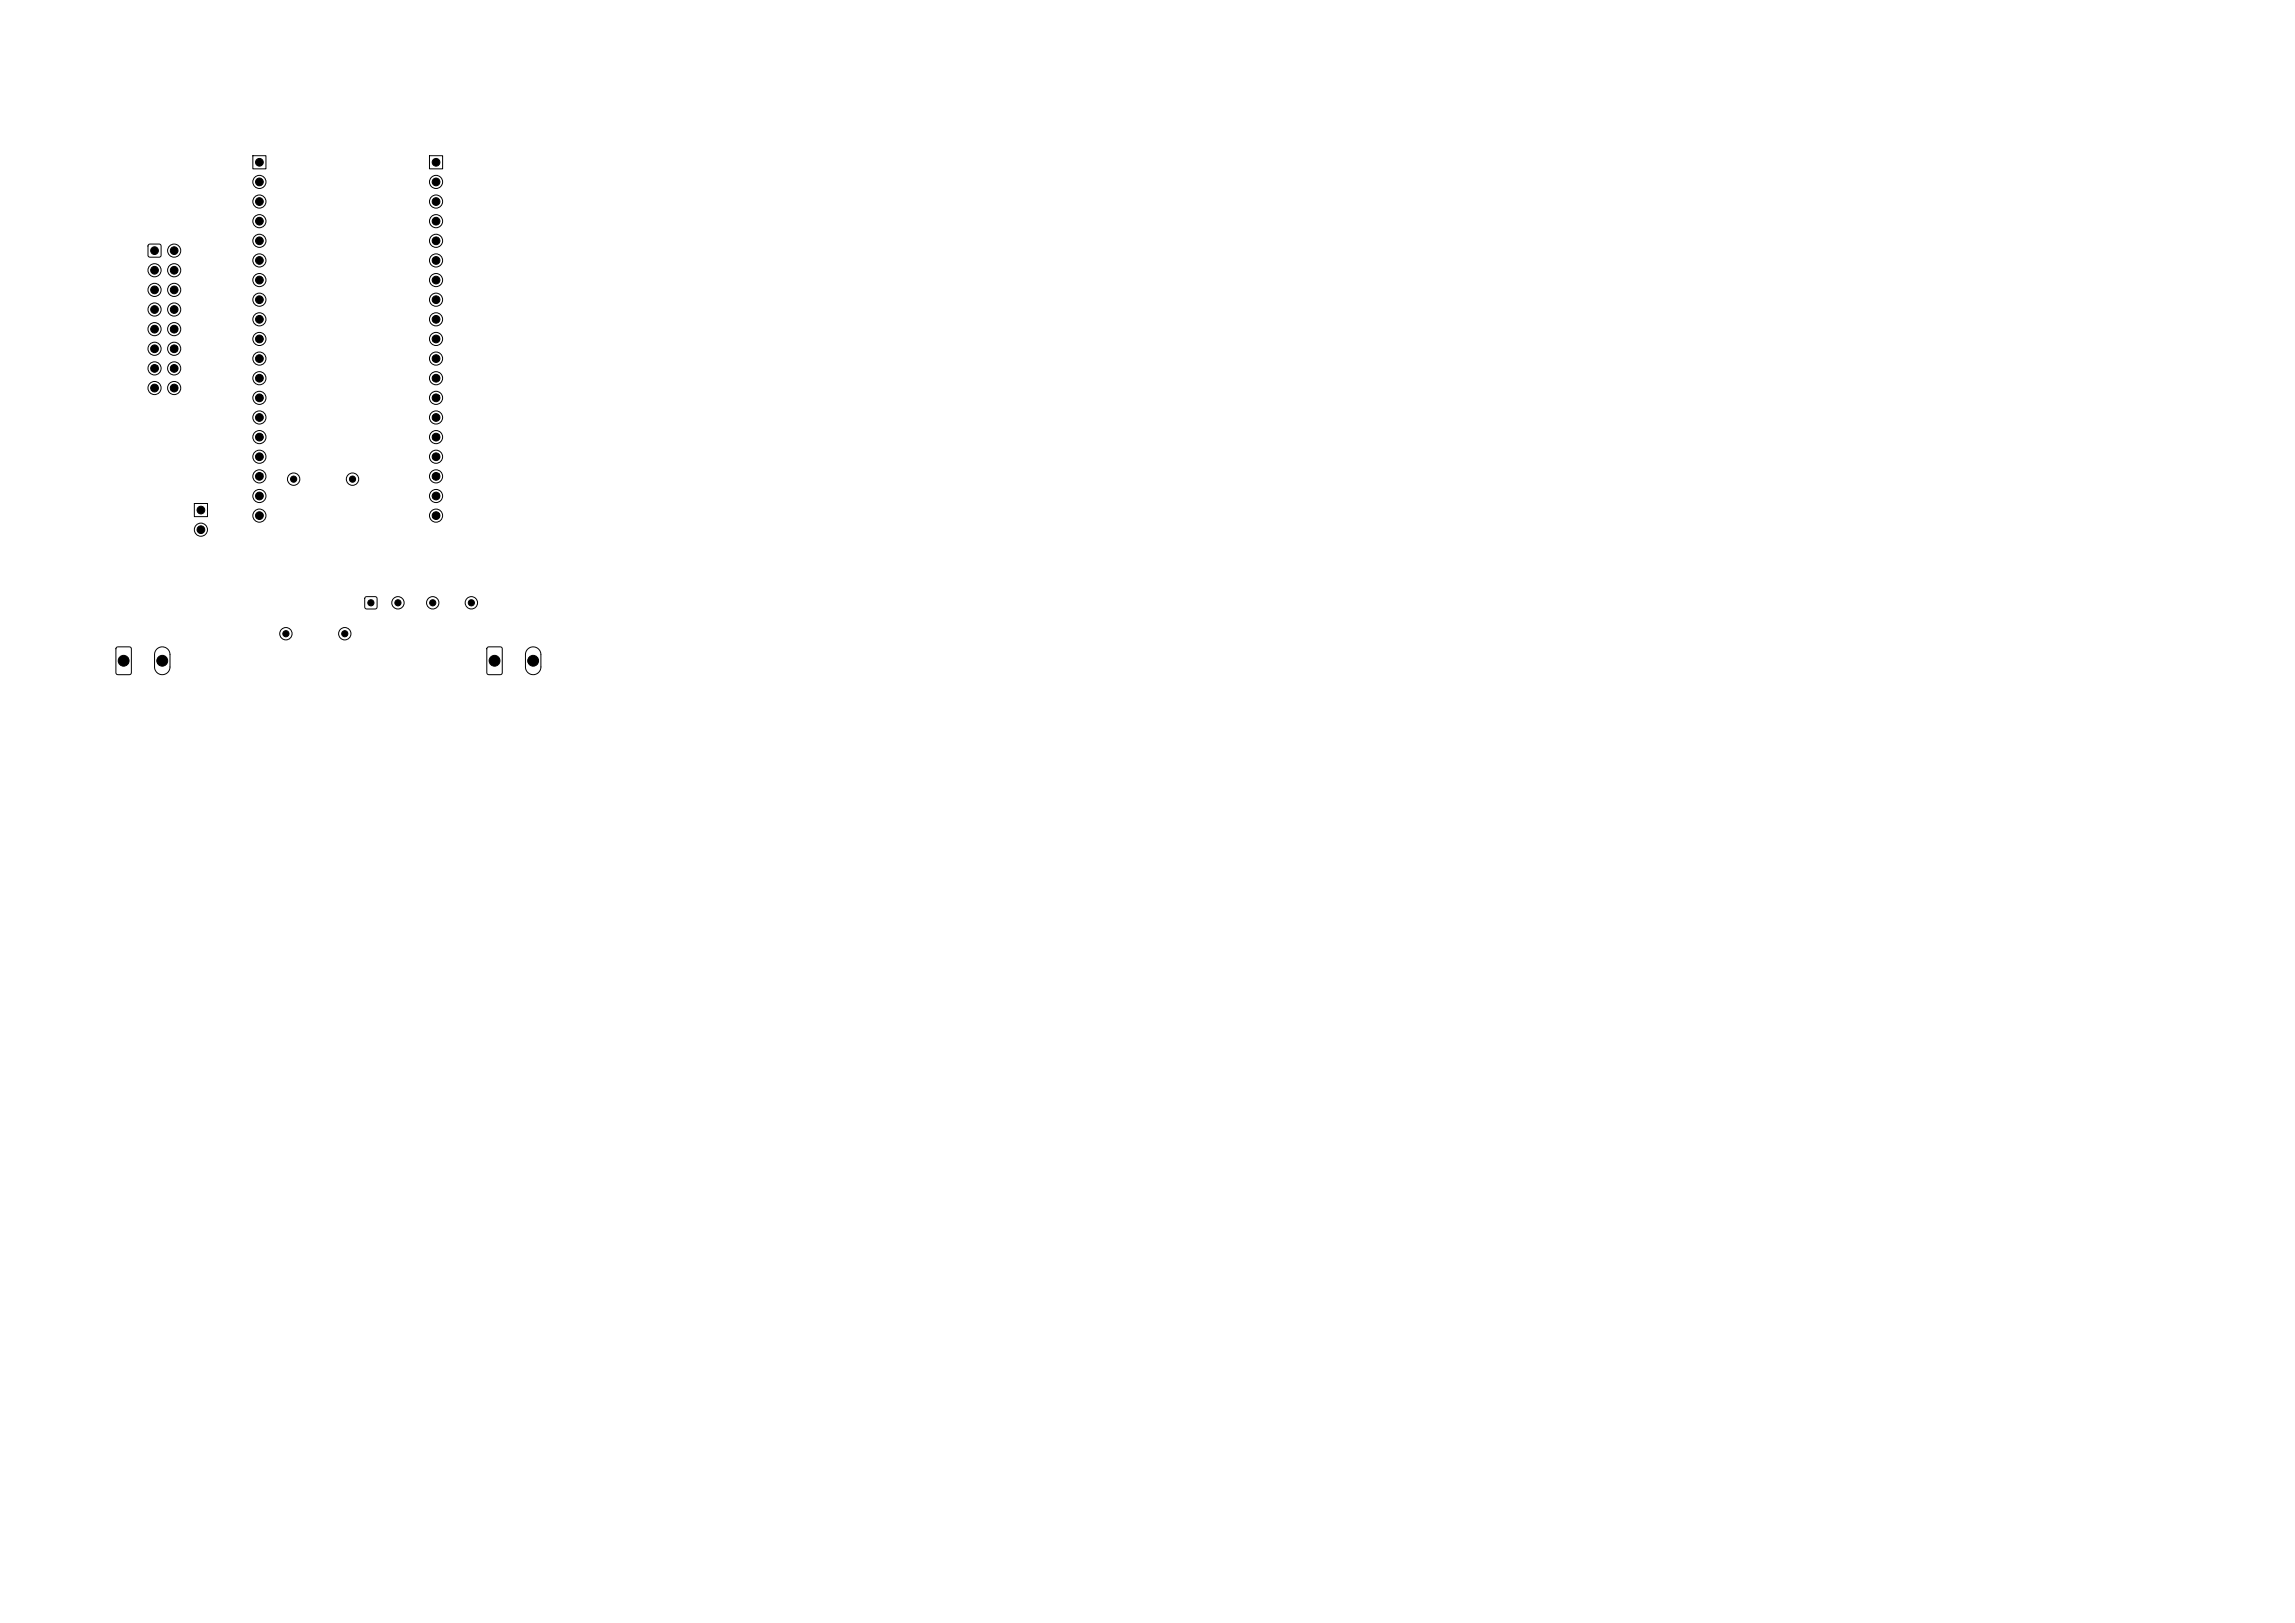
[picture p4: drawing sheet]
<svg xmlns="http://www.w3.org/2000/svg" width="297mm" height="210mm" viewBox="0 0 297 210" stroke-linecap="round" stroke-linejoin="round" font-family="sans-serif">
<defs><g id="words">
<g font-size="1.2">
<text x="16.9" y="86.2" transform="rotate(-90 16.9 86.2)">1</text>
<text x="21.9" y="86.2" transform="rotate(-90 21.9 86.2)">2</text>
<text x="64.9" y="86.2" transform="rotate(-90 64.9 86.2)">1</text>
<text x="69.9" y="86.2" transform="rotate(-90 69.9 86.2)">2</text>
</g>
<g font-size=".6">
<text x="33.2" y="21.4">1</text>
<text x="33.2" y="24">2</text>
<text x="56.1" y="21.4">1</text>
<text x="56.1" y="24">2</text>
<text x="33.2" y="26.5">3</text>
<text x="33.2" y="29.1">4</text>
<text x="56.1" y="26.5">3</text>
<text x="56.1" y="29.1">4</text>
<text x="19.7" y="32.9">1</text>
<text x="19.7" y="35.4">3</text>
<text x="22.2" y="32.9">2</text>
<text x="22.2" y="35.4">4</text>
<text x="33.2" y="31.6">5</text>
<text x="33.2" y="34.1">6</text>
<text x="56.1" y="31.6">5</text>
<text x="56.1" y="34.1">6</text>
<text x="19.7" y="37.9">5</text>
<text x="19.7" y="40.5">7</text>
<text x="22.2" y="37.9">6</text>
<text x="22.2" y="40.5">8</text>
<text x="33.2" y="36.7">7</text>
<text x="33.2" y="39.2">8</text>
<text x="33.2" y="41.8">9</text>
<text x="56.1" y="36.7">7</text>
<text x="56.1" y="39.2">8</text>
<text x="56.1" y="41.8">9</text>
<text x="19.4" y="45.6">11</text>
<text x="19.7" y="43">9</text>
<text x="21.9" y="43">10</text>
<text x="21.9" y="45.6">12</text>
<text x="33" y="44.3">10</text>
<text x="33" y="46.8">11</text>
<text x="55.8" y="44.3">10</text>
<text x="55.8" y="46.8">11</text>
<text x="19.4" y="48.1">13</text>
<text x="19.4" y="50.6">15</text>
<text x="21.9" y="48.1">14</text>
<text x="21.9" y="50.6">16</text>
<text x="33" y="49.4">12</text>
<text x="33" y="51.9">13</text>
<text x="55.8" y="49.4">12</text>
<text x="55.8" y="51.9">13</text>
<text x="33" y="54.5">14</text>
<text x="33" y="57">15</text>
<text x="33" y="59.5">16</text>
<text x="55.8" y="54.5">14</text>
<text x="55.8" y="57">15</text>
<text x="55.8" y="59.5">16</text>
<text x="33" y="62.1">17</text>
<text x="33" y="64.6">18</text>
<text x="55.8" y="62.1">17</text>
<text x="55.8" y="64.6">18</text>
<text x="25.7" y="66.4">1</text>
<text x="25.7" y="69">2</text>
<text x="33" y="67.2">19</text>
<text x="55.8" y="67.2">19</text>
</g>
<g font-size=".5">
<text x="37.7" y="62.4">1</text>
<text x="45.3" y="62.4">2</text>
<text x="36.7" y="82.4">1</text>
<text x="44.3" y="82.4">2</text>
<text x="47.7" y="78.4">1</text>
<text x="51.2" y="78.4">2</text>
<text x="55.7" y="78.4">1</text>
<text x="60.7" y="78.4">2</text>
</g>
</g></defs>
<g fill="none" stroke="#000" stroke-width=".13">
<path d="M19.2 31.7l.2-.1 1.4 .1v.1v1.4l-.2 .1-1.4-.1-.1-.2zM32.7 20.2h1.7v1.7h-1.7zM55.6 20.2h1.7v1.7h-1.7zM25.1 65.1h1.8v1.8h-1.8zM47.3 77.3l.1-.1 1.3 .1 .1 .1-.1 1.3-.1 .1-1.3-.1-.1-.1zM15.1 83.8l.2-.1h1.5l.2 .2v3.2l-.2 .2h-1.5l-.3-.2v-3.1zM20.3 84a1 1 0 0 1 1.1-.2 1 1 0 0 1 .6 .9v1.6a1 1 0 0 1-1 1 1 1 0 0 1-1-1v-1.7zM63.1 83.8l.2-.1h1.4l.3 .2v3.2l-.2 .2h-1.5l-.3-.2v-3.1zM68.3 84a1 1 0 0 1 1.1-.2 1 1 0 0 1 .6 .9v1.6a1 1 0 0 1-1 1 1 1 0 0 1-1-1v-1.7z"/>
<circle cx="20" cy="37.5" r=".85"/>
<circle cx="20" cy="35" r=".85"/>
<circle cx="22.5" cy="37.5" r=".85"/>
<circle cx="22.5" cy="32.4" r=".85"/>
<circle cx="22.5" cy="35" r=".85"/>
<circle cx="33.6" cy="28.6" r=".85"/>
<circle cx="33.6" cy="38.8" r=".85"/>
<circle cx="33.6" cy="23.5" r=".85"/>
<circle cx="33.6" cy="26.1" r=".85"/>
<circle cx="33.6" cy="31.2" r=".85"/>
<circle cx="33.6" cy="33.7" r=".85"/>
<circle cx="33.6" cy="36.2" r=".85"/>
<circle cx="56.4" cy="38.8" r=".85"/>
<circle cx="56.4" cy="28.6" r=".85"/>
<circle cx="56.4" cy="26.1" r=".85"/>
<circle cx="56.4" cy="23.5" r=".85"/>
<circle cx="56.4" cy="31.2" r=".85"/>
<circle cx="56.4" cy="33.7" r=".85"/>
<circle cx="56.4" cy="36.2" r=".85"/>
<circle cx="20" cy="45.1" r=".85"/>
<circle cx="20" cy="47.7" r=".85"/>
<circle cx="20" cy="50.2" r=".85"/>
<circle cx="20" cy="40" r=".85"/>
<circle cx="20" cy="42.6" r=".85"/>
<circle cx="22.5" cy="47.7" r=".85"/>
<circle cx="22.5" cy="45.1" r=".85"/>
<circle cx="22.5" cy="50.2" r=".85"/>
<circle cx="22.5" cy="42.6" r=".85"/>
<circle cx="22.5" cy="40" r=".85"/>
<circle cx="33.6" cy="54" r=".85"/>
<circle cx="33.6" cy="51.5" r=".85"/>
<circle cx="33.6" cy="56.6" r=".85"/>
<circle cx="33.6" cy="59.1" r=".85"/>
<circle cx="33.6" cy="46.4" r=".85"/>
<circle cx="33.6" cy="43.9" r=".85"/>
<circle cx="33.6" cy="48.9" r=".85"/>
<circle cx="33.6" cy="41.3" r=".85"/>
<circle cx="56.4" cy="48.9" r=".85"/>
<circle cx="56.4" cy="43.9" r=".85"/>
<circle cx="56.4" cy="51.5" r=".85"/>
<circle cx="56.4" cy="46.4" r=".85"/>
<circle cx="56.4" cy="54" r=".85"/>
<circle cx="56.4" cy="56.6" r=".85"/>
<circle cx="56.4" cy="59.1" r=".85"/>
<circle cx="56.4" cy="41.3" r=".85"/>
<circle cx="26" cy="68.5" r=".85"/>
<circle cx="33.6" cy="66.7" r=".85"/>
<circle cx="33.6" cy="61.6" r=".85"/>
<circle cx="33.6" cy="64.2" r=".85"/>
<circle cx="38" cy="62" r=".8"/>
<circle cx="45.6" cy="62" r=".8"/>
<circle cx="51.5" cy="78" r=".8"/>
<circle cx="56" cy="78" r=".8"/>
<circle cx="56.4" cy="66.7" r=".85"/>
<circle cx="56.4" cy="61.6" r=".85"/>
<circle cx="56.4" cy="64.2" r=".85"/>
<circle cx="61" cy="78" r=".8"/>
<circle cx="37" cy="82" r=".8"/>
<circle cx="44.6" cy="82" r=".8"/>
</g>
<g fill="#000" stroke="#000" stroke-width=".13">
<circle cx="20" cy="32.4" r=".5"/>
<circle cx="20" cy="37.5" r=".5"/>
<circle cx="20" cy="35" r=".5"/>
<circle cx="22.5" cy="32.4" r=".5"/>
<circle cx="22.5" cy="37.5" r=".5"/>
<circle cx="22.5" cy="35" r=".5"/>
<circle cx="33.6" cy="26.1" r=".5"/>
<circle cx="33.6" cy="33.7" r=".5"/>
<circle cx="33.6" cy="36.2" r=".5"/>
<circle cx="33.6" cy="23.5" r=".5"/>
<circle cx="33.6" cy="21" r=".5"/>
<circle cx="33.6" cy="28.6" r=".5"/>
<circle cx="33.6" cy="31.2" r=".5"/>
<circle cx="33.6" cy="38.8" r=".5"/>
<circle cx="56.4" cy="36.2" r=".5"/>
<circle cx="56.4" cy="33.7" r=".5"/>
<circle cx="56.4" cy="21" r=".5"/>
<circle cx="56.4" cy="31.2" r=".5"/>
<circle cx="56.4" cy="23.5" r=".5"/>
<circle cx="56.4" cy="28.6" r=".5"/>
<circle cx="56.4" cy="26.1" r=".5"/>
<circle cx="56.4" cy="38.8" r=".5"/>
<circle cx="20" cy="40.1" r=".5"/>
<circle cx="20" cy="42.6" r=".5"/>
<circle cx="20" cy="47.7" r=".5"/>
<circle cx="20" cy="50.2" r=".5"/>
<circle cx="20" cy="45.1" r=".5"/>
<circle cx="22.5" cy="42.6" r=".5"/>
<circle cx="22.5" cy="40.1" r=".5"/>
<circle cx="22.5" cy="50.2" r=".5"/>
<circle cx="22.5" cy="45.1" r=".5"/>
<circle cx="22.5" cy="47.7" r=".5"/>
<circle cx="33.6" cy="41.3" r=".5"/>
<circle cx="33.6" cy="51.5" r=".5"/>
<circle cx="33.6" cy="46.4" r=".5"/>
<circle cx="33.6" cy="54" r=".5"/>
<circle cx="33.6" cy="43.9" r=".5"/>
<circle cx="33.6" cy="59.1" r=".5"/>
<circle cx="33.6" cy="48.9" r=".5"/>
<circle cx="33.6" cy="56.6" r=".5"/>
<circle cx="56.4" cy="41.3" r=".5"/>
<circle cx="56.4" cy="48.9" r=".5"/>
<circle cx="56.4" cy="54" r=".5"/>
<circle cx="56.4" cy="51.5" r=".5"/>
<circle cx="56.4" cy="46.4" r=".5"/>
<circle cx="56.4" cy="59.1" r=".5"/>
<circle cx="56.4" cy="56.6" r=".5"/>
<circle cx="56.4" cy="43.9" r=".5"/>
<circle cx="26" cy="66" r=".5"/>
<circle cx="26" cy="68.5" r=".5"/>
<circle cx="33.6" cy="66.7" r=".5"/>
<circle cx="33.6" cy="61.6" r=".5"/>
<circle cx="33.6" cy="64.2" r=".5"/>
<circle cx="38" cy="62" r=".4"/>
<circle cx="45.6" cy="62" r=".4"/>
<circle cx="48" cy="78" r=".4"/>
<circle cx="51.5" cy="78" r=".4"/>
<circle cx="56" cy="78" r=".4"/>
<circle cx="56.4" cy="64.2" r=".5"/>
<circle cx="56.4" cy="61.6" r=".5"/>
<circle cx="56.4" cy="66.7" r=".5"/>
<circle cx="61" cy="78" r=".4"/>
<circle cx="16" cy="85.5" r=".7"/>
<circle cx="21" cy="85.5" r=".7"/>
<circle cx="37" cy="82" r=".4"/>
<circle cx="44.6" cy="82" r=".4"/>
<circle cx="64" cy="85.5" r=".7"/>
<circle cx="69" cy="85.5" r=".7"/>
</g>
<use href="#words"/>
</svg>
